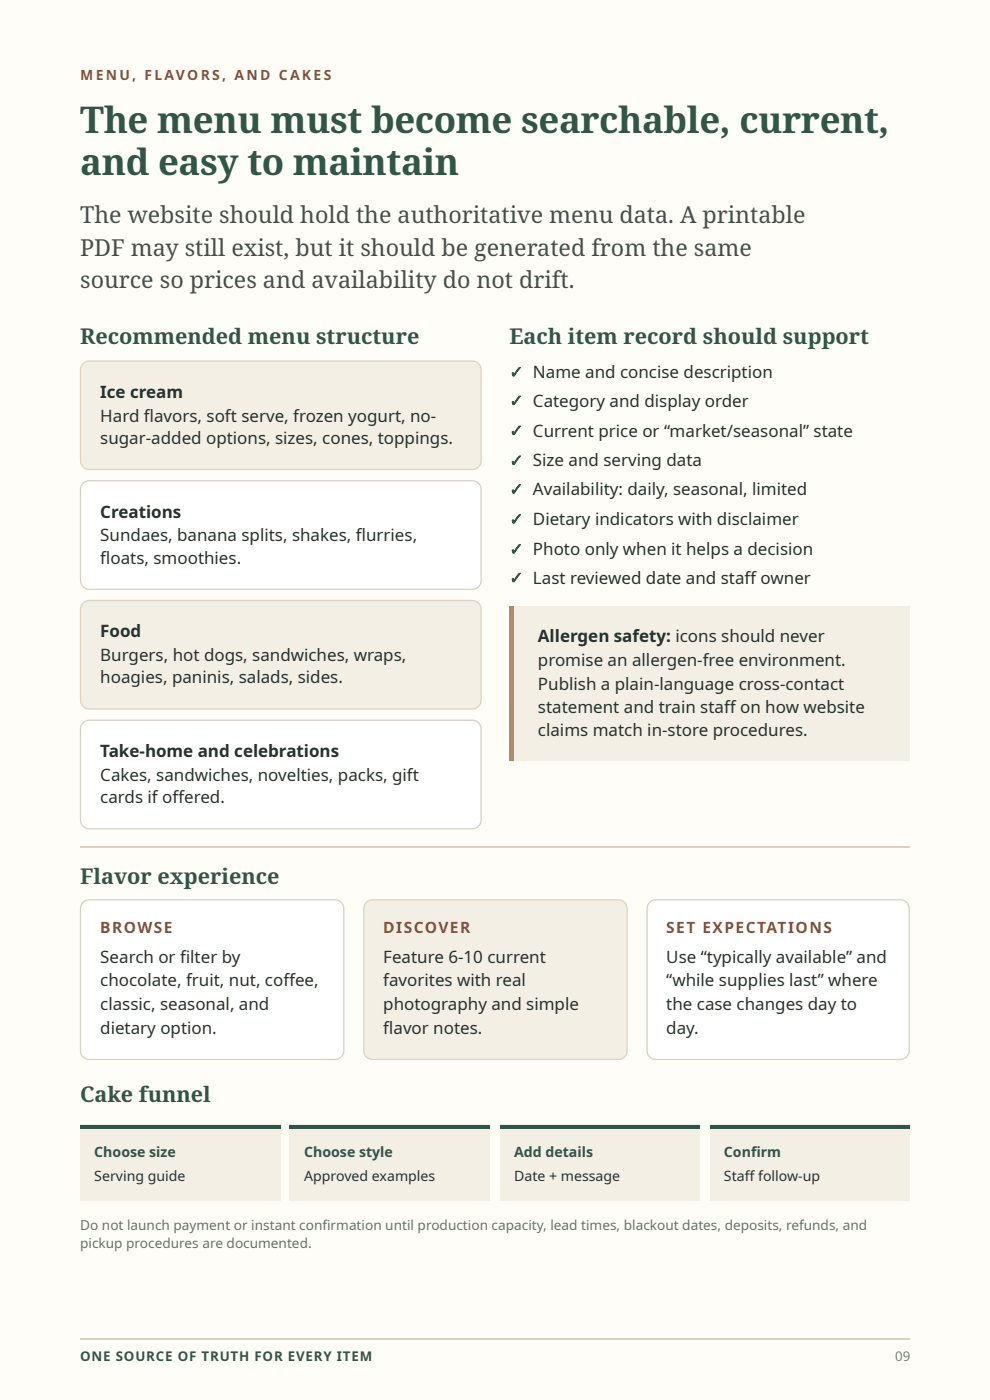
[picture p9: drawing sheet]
<svg xmlns="http://www.w3.org/2000/svg" width="210mm" height="297mm" viewBox="0 0 210 297" stroke-linecap="round" stroke-linejoin="round" font-family="sans-serif">
<defs><g id="words">
<g font-size="7.8" fill="#2f5748">
<text x="17" y="28.3">The menu must become searchable, current,</text>
<text x="17" y="37">and easy to maintain</text>
</g>
<g font-size="4.9" fill="#43504c">
<text x="17" y="47.4">The website should hold the authoritative menu data. A printable</text>
<text x="17" y="54.2">PDF may still exist, but it should be generated from the same</text>
<text x="17" y="61.1">source so prices and availability do not drift.</text>
</g>
<g font-size="4.6" fill="#2f5748">
<text x="17" y="73">Recommended menu structure</text>
<text x="108" y="73">Each item record should support</text>
<text x="17" y="187.6">Flavor experience</text>
<text x="17" y="233.9">Cake funnel</text>
</g>
<g font-size="3.6" fill="#2f5748">
<text x="108" y="80.2">✓ Name and concise description</text>
<text x="108" y="86.3">✓ Category and display order</text>
<text x="108" y="92.6">✓ Current price or “market/seasonal” state</text>
<text x="108" y="99">✓ Size and serving data</text>
<text x="108" y="105">✓ Availability: daily, seasonal, limited</text>
<text x="108" y="111.4">✓ Dietary indicators with disclaimer</text>
<text x="108" y="117.7">✓ Photo only when it helps a decision</text>
<text x="108" y="123.8">✓ Last reviewed date and staff owner</text>
</g>
<g font-size="3.6" fill="#21342d">
<text x="21.3" y="84.4">Ice cream</text>
<text x="21.3" y="109.8">Creations</text>
<text x="21.3" y="135.2">Food</text>
<text x="114.1" y="136.3">Allergen safety: icons should never</text>
<text x="21.3" y="160.6">Take-home and celebrations</text>
</g>
<g font-size="3.6" fill="#26322e">
<text x="21.3" y="89.4">Hard fl avors, soft serve, frozen yogurt, no-</text>
<text x="21.3" y="94.2">sugar-added options, sizes, cones, toppings.</text>
<text x="21.3" y="114.8">Sundaes, banana splits, shakes, fl urries,</text>
<text x="21.3" y="119.6">fl oats, smoothies.</text>
<text x="21.3" y="140.2">Burgers, hot dogs, sandwiches, wraps,</text>
<text x="114.1" y="141.3">promise an allergen-free environment.</text>
<text x="21.3" y="145">hoagies, paninis, salads, sides.</text>
<text x="114.1" y="146.3">Publish a plain-language cross-contact</text>
<text x="114.1" y="151.3">statement and train staff on how website</text>
<text x="114.1" y="156.1">claims match in-store procedures.</text>
<text x="21.3" y="165.6">Cakes, sandwiches, novelties, packs, gift</text>
<text x="21.3" y="170.4">cards if off ered.</text>
<text x="21.3" y="204.3">Search or fi lter by</text>
<text x="21.3" y="209.3">chocolate, fruit, nut, coff ee,</text>
<text x="81.3" y="204.3">Feature 6-10 current</text>
<text x="81.3" y="209.3">favorites with real</text>
<text x="141.3" y="204.3">Use “typically available” and</text>
<text x="141.3" y="209.3">“while supplies last” where</text>
<text x="21.3" y="214.3">classic, seasonal, and</text>
<text x="81.3" y="214.3">photography and simple</text>
<text x="141.3" y="214.3">the case changes day to</text>
<text x="21.3" y="219.3">dietary option.</text>
<text x="81.3" y="219.3">fl avor notes.</text>
<text x="141.3" y="219.3">day.</text>
</g>
<g font-size="3.3" fill="#9b4d35">
<text x="21.3" y="197.9">BROWSE</text>
<text x="81.3" y="197.9">DISCOVER</text>
<text x="141.3" y="197.9">SET EXPECTATIONS</text>
</g>
<text font-size="3" fill="#9b4d35" x="17" y="16.9">MENU, FLAVORS, AND CAKES</text>
<g font-size="3" fill="#2f5748">
<text x="20" y="245.5">Choose size</text>
<text x="64.5" y="245.5">Choose style</text>
<text x="109" y="245.5">Add details</text>
<text x="153.5" y="245.5">Confi rm</text>
</g>
<g font-size="3" fill="#26322e">
<text x="20" y="250.6">Serving guide</text>
<text x="64.5" y="250.6">Approved examples</text>
<text x="109" y="250.6">Date + message</text>
<text x="153.5" y="250.6">Staff follow-up</text>
</g>
<g font-size="2.9" fill="#65716c">
<text x="17" y="260.9">Do not launch payment or instant confi rmation until production capacity, lead times, blackout dates, deposits, refunds, and</text>
<text x="17" y="264.8">pickup procedures are documented.</text>
</g>
<text font-size="2.8" fill="#2f5748" x="17" y="288.7">ONE SOURCE OF TRUTH FOR EVERY ITEM</text>
<text font-size="2.8" fill="#7a817d" x="189.8" y="288.7">09</text>
</g></defs>
<path d="M0 0h209.9v297h-209.9z" fill="#fffdf8"/>
<path d="M16.9 179.8h176" fill="none" stroke="#d9d0c0" stroke-width=".26"/>
<path d="M17.6 77.1l.6-.4 .7-.1h81.2a1.87 1.87 0 0 1 1.9 1.9v19.2a1.87 1.87 0 0 1-1.9 1.9h-81.2a1.87 1.87 0 0 1-1.8-1.9v-19.2l.1-.8z" fill="#f4efe4"/>
<path d="M17.6 77.1l.6-.4 .7-.1h81.2a1.87 1.87 0 0 1 1.9 1.9v19.2a1.87 1.87 0 0 1-1.9 1.9h-81.2a1.87 1.87 0 0 1-1.8-1.9v-19.2l.1-.8z" fill="none" stroke="#ded3c0" stroke-width=".26"/>
<path d="M17.6 102.5l.6-.4 .7-.1h81.2a1.87 1.87 0 0 1 1.9 1.9v19.2a1.87 1.87 0 0 1-1.9 1.9h-81.2a1.87 1.87 0 0 1-1.8-1.9v-19.2l.1-.8z" fill="#fff"/>
<path d="M17.6 102.5l.6-.4 .7-.1h81.2a1.87 1.87 0 0 1 1.9 1.9v19.2a1.87 1.87 0 0 1-1.9 1.9h-81.2a1.87 1.87 0 0 1-1.8-1.9v-19.2l.1-.8z" fill="none" stroke="#d9d0c0" stroke-width=".26"/>
<path d="M17.6 127.9l.6-.4 .7-.1h81.2a1.87 1.87 0 0 1 1.9 1.9v19.2a1.87 1.87 0 0 1-1.9 1.9h-81.2a1.87 1.87 0 0 1-1.8-1.9v-19.2l.1-.8z" fill="#f4efe4"/>
<path d="M17.6 127.9l.6-.4 .7-.1h81.2a1.87 1.87 0 0 1 1.9 1.9v19.2a1.87 1.87 0 0 1-1.9 1.9h-81.2a1.87 1.87 0 0 1-1.8-1.9v-19.2l.1-.8z" fill="none" stroke="#ded3c0" stroke-width=".26"/>
<path d="M17.6 153.3l.6-.4 .7-.1h81.2a1.87 1.87 0 0 1 1.9 1.9v19.2a1.87 1.87 0 0 1-1.9 1.9h-81.2a1.87 1.87 0 0 1-1.8-1.9v-19.2l.1-.8z" fill="#fff"/>
<path d="M17.6 153.3l.6-.4 .7-.1h81.2a1.87 1.87 0 0 1 1.9 1.9v19.2a1.87 1.87 0 0 1-1.9 1.9h-81.2a1.87 1.87 0 0 1-1.8-1.9v-19.2l.1-.8z" fill="none" stroke="#d9d0c0" stroke-width=".26"/>
<path d="M107.9 128.6h85v32.8h-85z" fill="#f4efe4"/>
<path d="M107.9 128.6h1.1v32.8h-1.1z" fill="#b88958"/>
<path d="M17.6 191.4l.6-.4 .7-.1h52.1a1.87 1.87 0 0 1 1.9 1.9v30.1a1.87 1.87 0 0 1-1.9 1.9h-52.1a1.87 1.87 0 0 1-1.8-1.9v-30.1l.1-.8z" fill="#fff"/>
<path d="M17.6 191.4l.6-.4 .7-.1h52.1a1.87 1.87 0 0 1 1.9 1.9v30.1a1.87 1.87 0 0 1-1.9 1.9h-52.1a1.87 1.87 0 0 1-1.8-1.9v-30.1l.1-.8z" fill="none" stroke="#d9d0c0" stroke-width=".26"/>
<path d="M77.7 191.4l.6-.4 .7-.1h52.1a1.87 1.87 0 0 1 1.9 1.9v30.1a1.87 1.87 0 0 1-1.9 1.9h-52.1a1.87 1.87 0 0 1-1.9-1.9v-30.1l.2-.8z" fill="#f4efe4"/>
<path d="M77.7 191.4l.6-.4 .7-.1h52.1a1.87 1.87 0 0 1 1.9 1.9v30.1a1.87 1.87 0 0 1-1.9 1.9h-52.1a1.87 1.87 0 0 1-1.9-1.9v-30.1l.2-.8z" fill="none" stroke="#ded3c0" stroke-width=".26"/>
<path d="M137.7 191.4l.6-.4 .8-.1h51.8a1.87 1.87 0 0 1 1.8 1.9v30.1a1.87 1.87 0 0 1-1.8 1.9h-51.8a1.87 1.87 0 0 1-1.9-1.9v-30.1l.1-.8z" fill="#fff"/>
<path d="M137.7 191.4l.6-.4 .8-.1h51.8a1.87 1.87 0 0 1 1.8 1.9v30.1a1.87 1.87 0 0 1-1.8 1.9h-51.8a1.87 1.87 0 0 1-1.9-1.9v-30.1l.1-.8z" fill="none" stroke="#d9d0c0" stroke-width=".26"/>
<path d="M16.9 238.7h42.6v16.1h-42.6z" fill="#f4efe4"/>
<path d="M16.9 238.7h42.6v.7h-42.6z" fill="#2f5748"/>
<path d="M61.4 238.7h42.6v16.1h-42.6z" fill="#f4efe4"/>
<path d="M61.4 238.7h42.6v.7h-42.6z" fill="#2f5748"/>
<path d="M106.1 238.7h42.3v16.1h-42.3z" fill="#f4efe4"/>
<path d="M106.1 238.7h42.3v.7h-42.3z" fill="#2f5748"/>
<path d="M150.5 238.7h42.4v16.1h-42.4z" fill="#f4efe4"/>
<path d="M150.5 238.7h42.4v.7h-42.4z" fill="#2f5748"/>
<path d="M16.9 284h176" fill="none" stroke="#d9d0c0" stroke-width=".26"/>
<use href="#words"/>
</svg>
